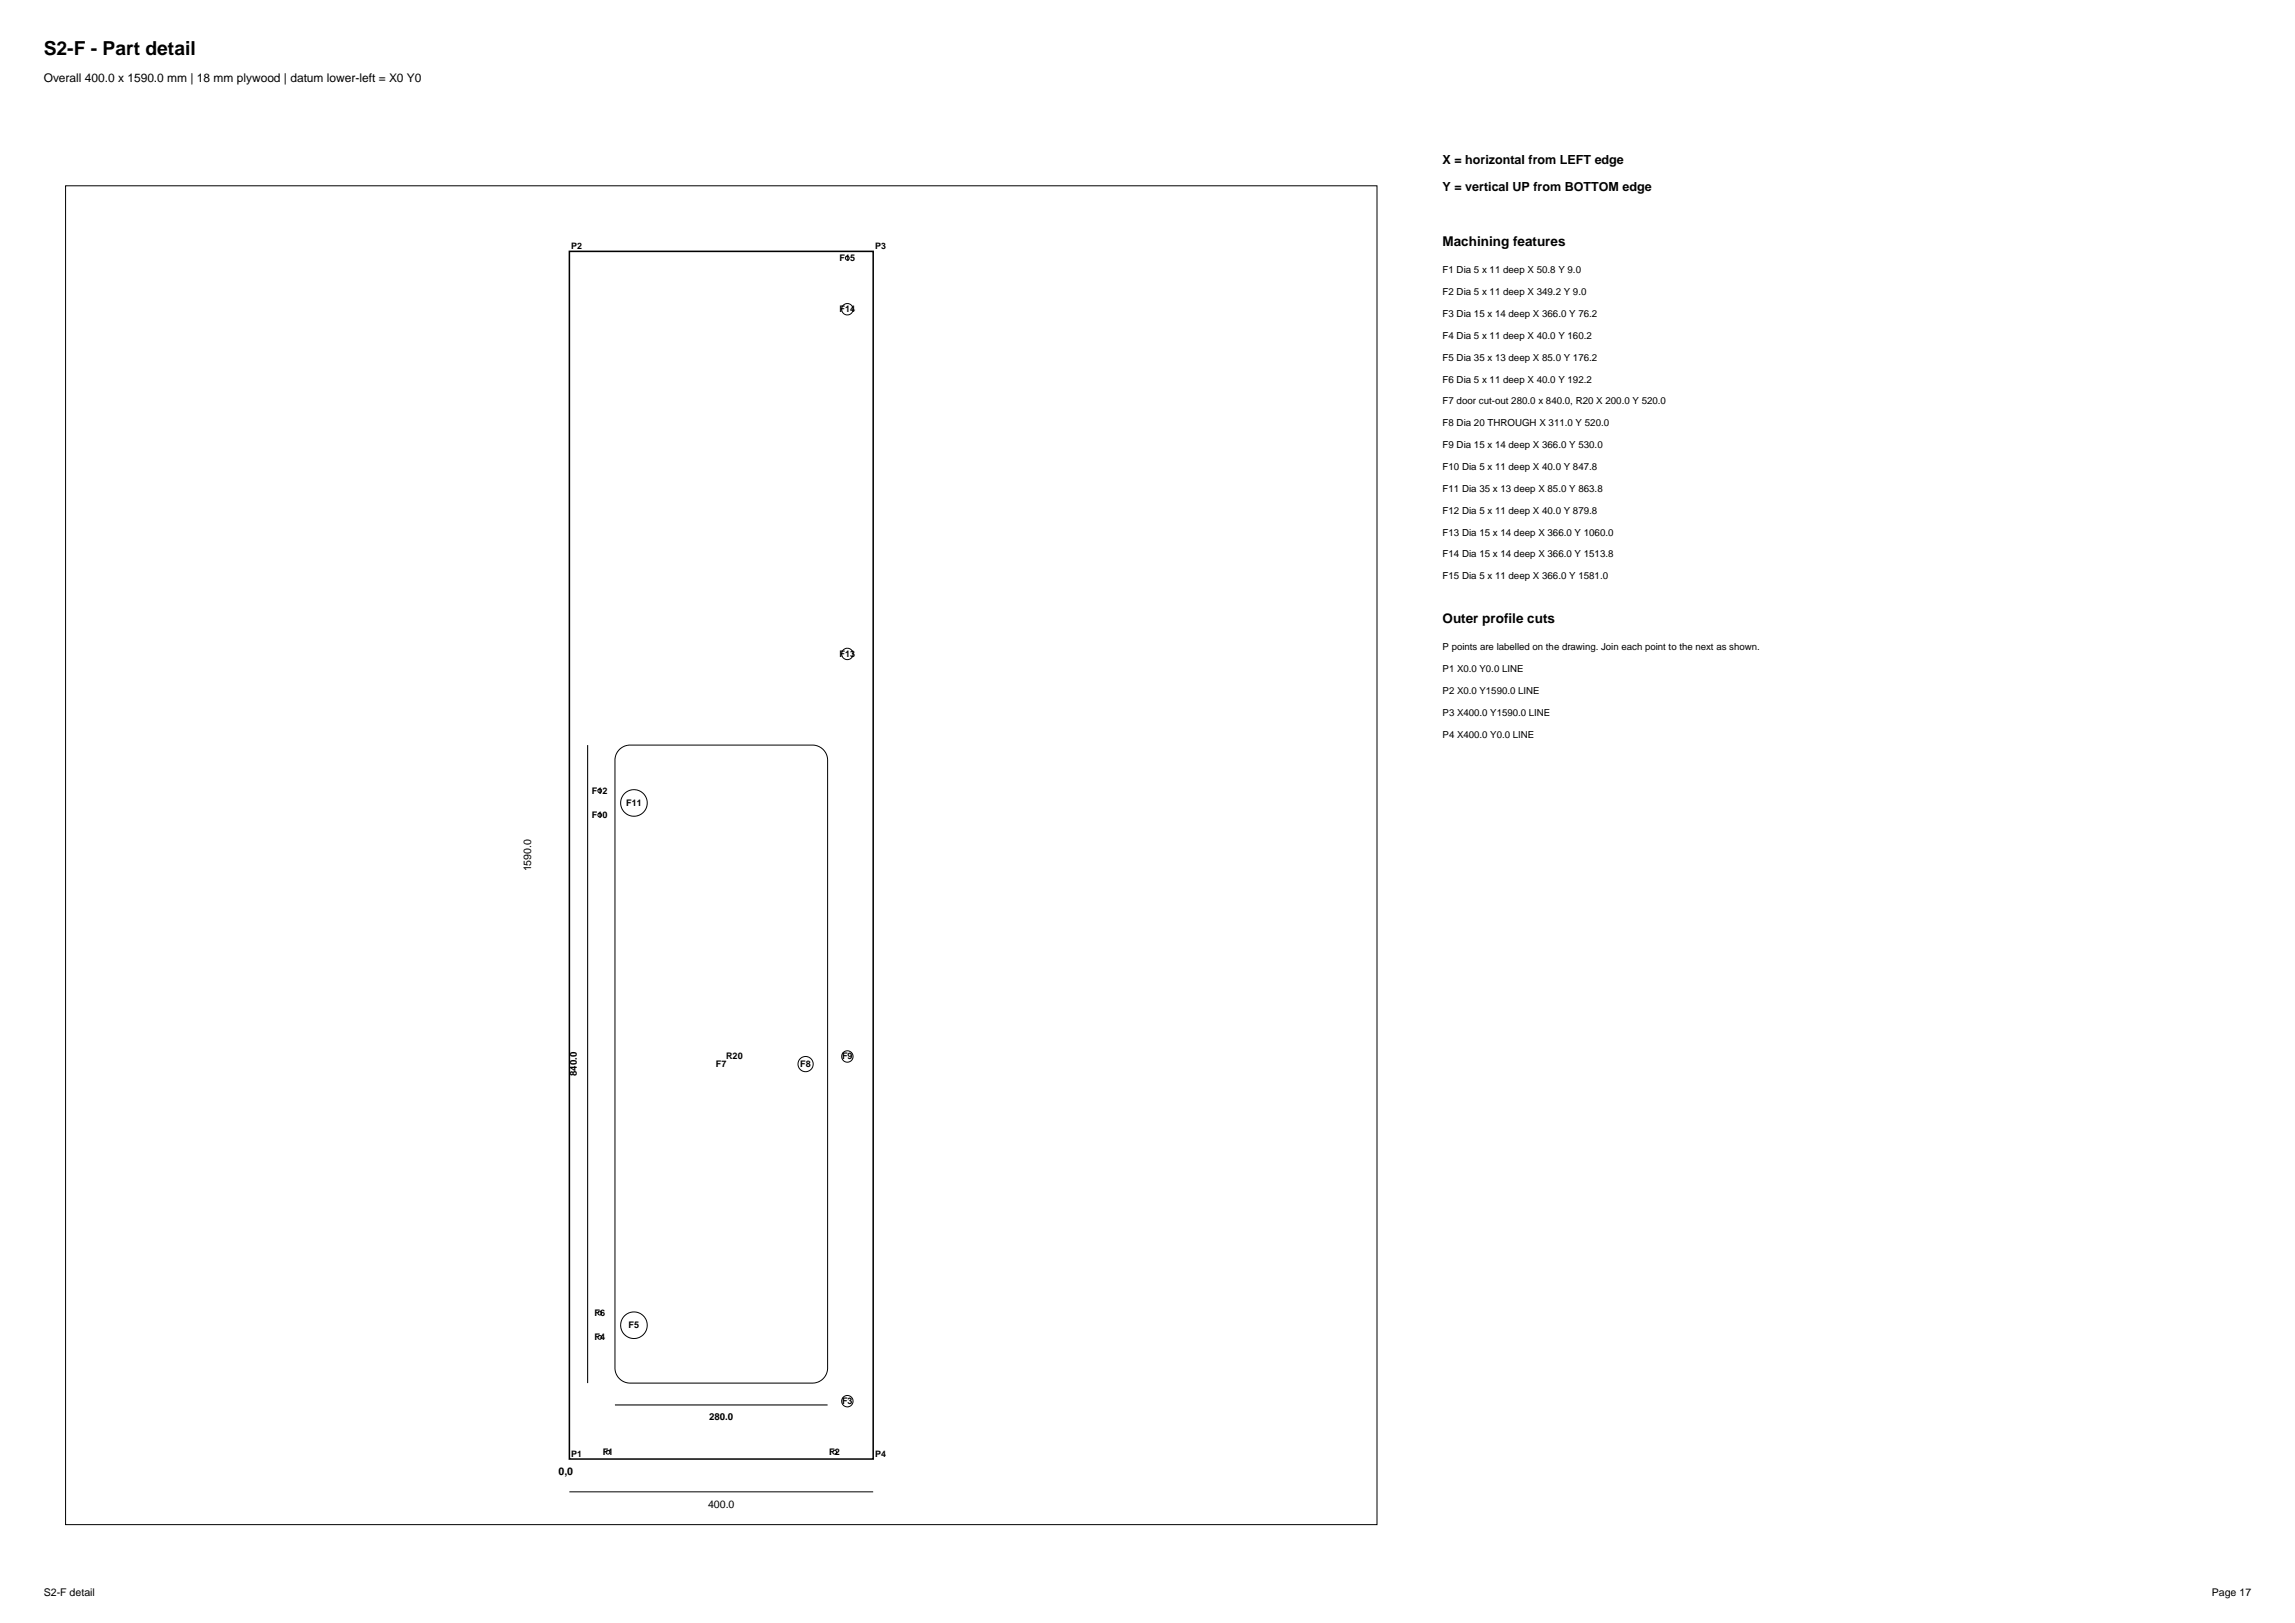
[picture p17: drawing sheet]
<svg xmlns="http://www.w3.org/2000/svg" width="420mm" height="297mm" viewBox="0 0 420 297" stroke-linecap="round" stroke-linejoin="round" font-family="sans-serif">
<defs><g id="words">
<text font-size="3.5" x="8" y="10">S2-F - Part detail</text>
<g font-size="2.5">
<text x="264" y="45">Machining features</text>
<text x="264" y="114">Outer profile cuts</text>
</g>
<g font-size="2.3">
<text x="264" y="30">X = horizontal from LEFT edge</text>
<text x="264" y="35">Y = vertical UP from BOTTOM edge</text>
</g>
<text font-size="2.2" x="8" y="15">Overall 400.0 x 1590.0 mm | 18 mm plywood | datum lower-left = X0 Y0</text>
<g font-size="1.9">
<text x="97.2" y="159.5" transform="rotate(-90 97.2 159.5)">1590.0</text>
<text x="102.2" y="270">0,0</text>
<text x="129.6" y="276">400.0</text>
<text x="8" y="292">S2-F detail</text>
<text x="404.8" y="292">Page 17</text>
</g>
<g font-size="1.8">
<text x="264" y="50">F1 Dia 5 x 11 deep X 50.8 Y 9.0</text>
<text x="264" y="54">F2 Dia 5 x 11 deep X 349.2 Y 9.0</text>
<text x="264" y="58">F3 Dia 15 x 14 deep X 366.0 Y 76.2</text>
<text x="264" y="62">F4 Dia 5 x 11 deep X 40.0 Y 160.2</text>
<text x="264" y="66">F5 Dia 35 x 13 deep X 85.0 Y 176.2</text>
<text x="264" y="70">F6 Dia 5 x 11 deep X 40.0 Y 192.2</text>
<text x="264" y="74">F7 door cut-out 280.0 x 840.0, R20 X 200.0 Y 520.0</text>
<text x="264" y="78">F8 Dia 20 THROUGH X 311.0 Y 520.0</text>
<text x="264" y="82">F9 Dia 15 x 14 deep X 366.0 Y 530.0</text>
<text x="264" y="86">F10 Dia 5 x 11 deep X 40.0 Y 847.8</text>
<text x="264" y="90">F11 Dia 35 x 13 deep X 85.0 Y 863.8</text>
<text x="264" y="94">F12 Dia 5 x 11 deep X 40.0 Y 879.8</text>
<text x="264" y="98">F13 Dia 15 x 14 deep X 366.0 Y 1060.0</text>
<text x="264" y="102">F14 Dia 15 x 14 deep X 366.0 Y 1513.8</text>
<text x="264" y="106">F15 Dia 5 x 11 deep X 366.0 Y 1581.0</text>
<text x="264" y="119">P points are labelled on the drawing. Join each point to the next as shown.</text>
<text x="264" y="123">P1 X0.0 Y0.0 LINE</text>
<text x="264" y="127">P2 X0.0 Y1590.0 LINE</text>
<text x="264" y="131">P3 X400.0 Y1590.0 LINE</text>
<text x="264" y="135">P4 X400.0 Y0.0 LINE</text>
<text x="105.5" y="196.9" transform="rotate(-90 105.5 196.9)">840.0</text>
<text x="129.8" y="259.9">280.0</text>
</g>
<g font-size="1.7">
<text x="153.6" y="47.7">F15</text>
<text x="153.6" y="57.1">F14</text>
<text x="153.6" y="120.2">F13</text>
<text x="108.3" y="149.7">F10</text>
<text x="108.3" y="145.2">F12</text>
<text x="114.6" y="147.4">F11</text>
<text x="131" y="195.2">F7</text>
<text x="132.9" y="193.8">R20</text>
<text x="146.5" y="195.2">F8</text>
<text x="154.1" y="193.8">F9</text>
<text x="108.8" y="245.2">F4</text>
<text x="108.8" y="240.8">F6</text>
<text x="115" y="243">F5</text>
<text x="154.1" y="256.9">F3</text>
<text x="110.3" y="266.2">F1</text>
<text x="151.8" y="266.2">F2</text>
</g>
<g font-size="1.6">
<text x="104.6" y="45.6">P2</text>
<text x="160.2" y="45.6">P3</text>
<text x="104.6" y="266.6">P1</text>
<text x="160.2" y="266.6">P4</text>
</g>
</g></defs>
<g fill="none" stroke="#000" stroke-width=".18">
<path d="M12 34h240v245h-240zM113.4 137.2l.8-.6 1-.3h33.6l.8 .2 .8 .4 .6 .6 .3 .8 .2 .8v111.2l-.2 .9-.4 .8-.6 .6-.8 .4-.8 .1h-33.5l-.8-.2-.8-.4-.6-.6-.3-.8-.2-.7v-111.3l.2-1zM104.2 273h55.6"/>
<circle cx="155.1" cy="56.6" r="1.04"/>
<circle cx="155.1" cy="47.3" r=".35"/>
<circle cx="155.1" cy="119.7" r="1.04"/>
<circle cx="109.8" cy="149.2" r=".35"/>
<circle cx="109.8" cy="144.7" r=".35"/>
<circle cx="116" cy="146.9" r="2.43"/>
<circle cx="147.4" cy="194.7" r="1.39"/>
<circle cx="155.1" cy="193.3" r="1.04"/>
<circle cx="109.8" cy="244.7" r=".35"/>
<circle cx="109.8" cy="240.3" r=".35"/>
<circle cx="116" cy="242.5" r="2.43"/>
<circle cx="155.1" cy="256.4" r="1.04"/>
<circle cx="111.3" cy="265.7" r=".35"/>
<circle cx="152.7" cy="265.7" r=".35"/>
</g>
<path d="M104.2 46h55.6v221h-55.6z" fill="none" stroke="#000" stroke-width=".28"/>
<path d="M107.5 136.3v116.8M112.5 257.1h39" fill="none" stroke="#000" stroke-width=".19"/>
<use href="#words"/>
</svg>
